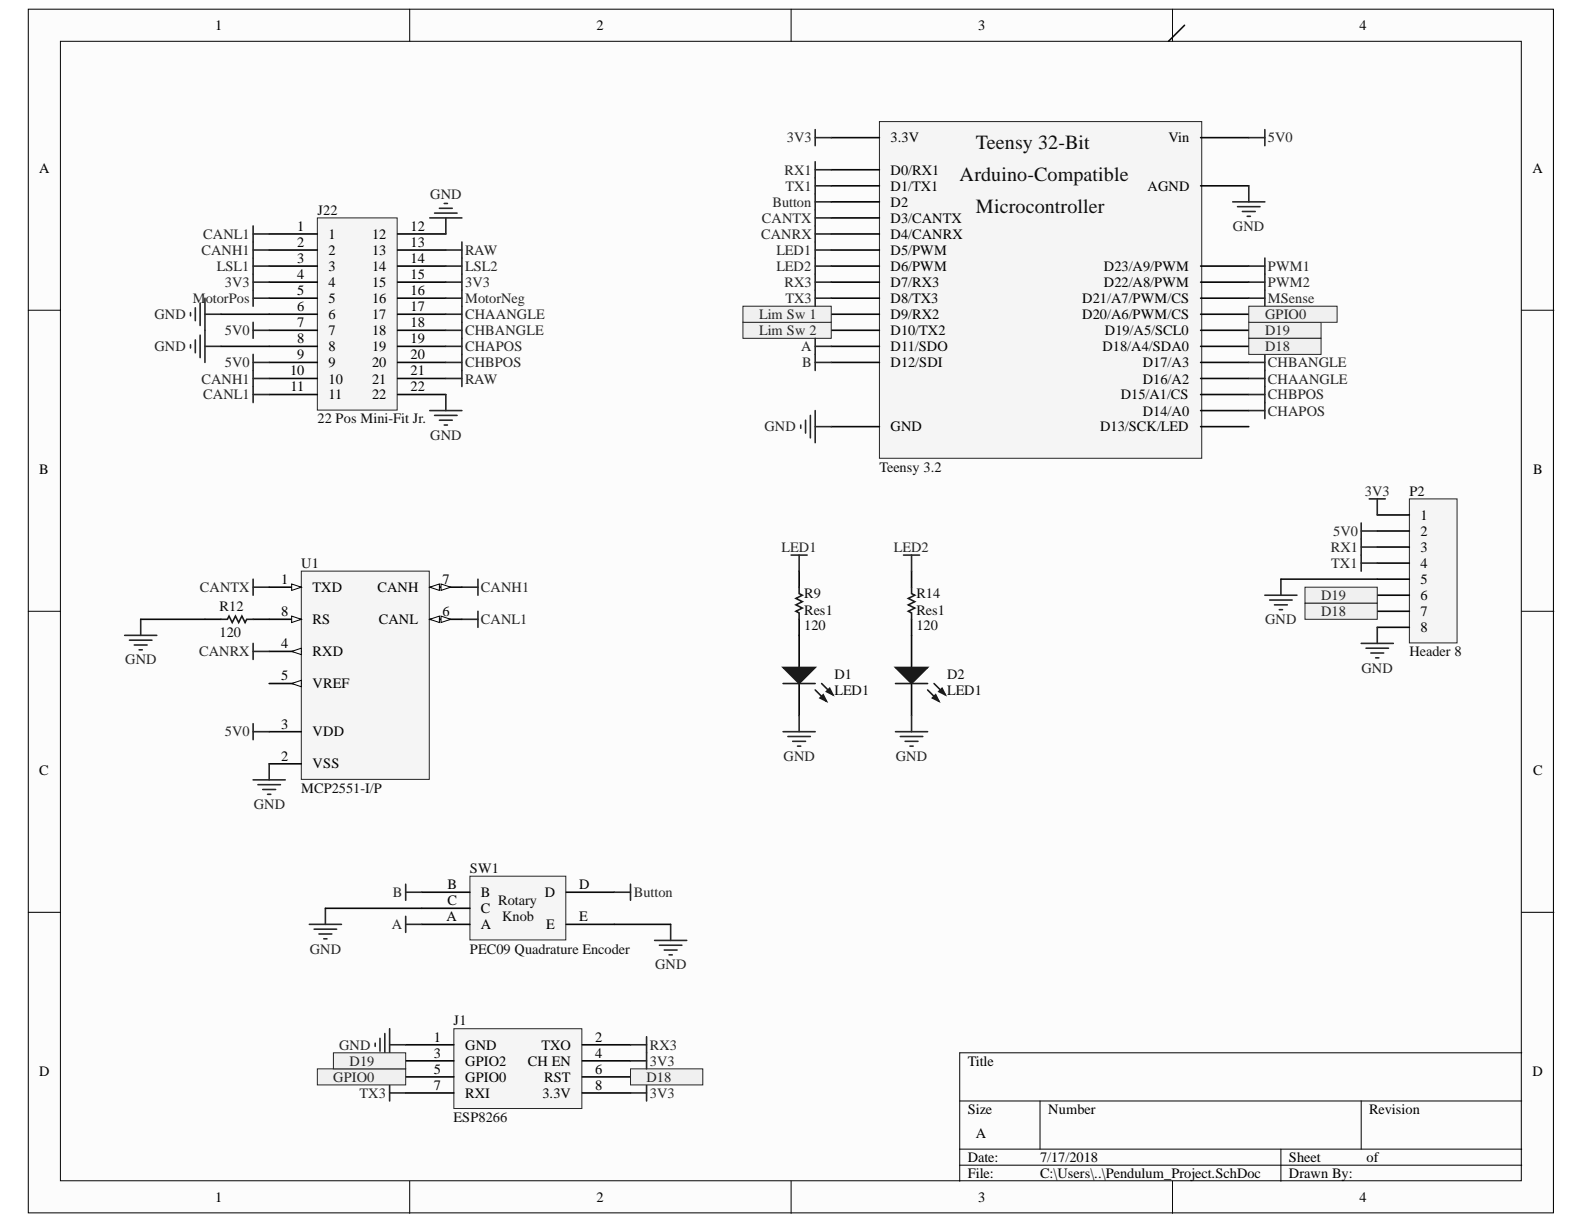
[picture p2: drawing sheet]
<svg xmlns="http://www.w3.org/2000/svg" width="279mm" height="216mm" viewBox="0 0 279 216" stroke-linecap="round" stroke-linejoin="round" font-family="sans-serif">
<defs><g id="words">
<g font-size="3.6" fill="#0e0e0e">
<text x="172.1" y="26.3">Teensy 32-Bit</text>
<text x="169.3" y="32">Arduino-Compatible</text>
<text x="172.1" y="37.6">Microcontroller</text>
</g>
<g font-size="2.5">
<text x="38" y="5.3">1</text>
<text x="105.2" y="5.3">2</text>
<text x="172.6" y="5.3">3</text>
<text x="239.8" y="5.3">4</text>
<text x="157.1" y="25.1">3.3V</text>
<text x="206.1" y="25.1">Vin</text>
<text x="6.9" y="30.4">A</text>
<text x="157.1" y="33.7">D1/TX1</text>
<text x="157.1" y="30.8">D0/RX1</text>
<text x="202.4" y="33.7">AGND</text>
<text x="270.3" y="30.4">A</text>
<text x="52.4" y="40.8">1</text>
<text x="72.4" y="40.8">12</text>
<text x="157.1" y="39.3">D3/CANTX</text>
<text x="157.1" y="36.4">D2</text>
<text x="52.4" y="43.5">2</text>
<text x="52.4" y="46.3">3</text>
<text x="57.9" y="42.1">1</text>
<text x="57.9" y="45">2</text>
<text x="57.9" y="47.8">3</text>
<text x="65.6" y="42.1">12</text>
<text x="65.6" y="45">13</text>
<text x="65.6" y="47.8">14</text>
<text x="72.4" y="43.5">13</text>
<text x="72.4" y="46.3">14</text>
<text x="157.1" y="47.8">D6/PWM</text>
<text x="157.1" y="45">D5/PWM</text>
<text x="157.1" y="42.1">D4/CANRX</text>
<text x="194.7" y="47.8">D23/A9/PWM</text>
<text x="52.4" y="49.2">4</text>
<text x="52.4" y="52">5</text>
<text x="57.9" y="50.7">4</text>
<text x="57.9" y="53.4">5</text>
<text x="65.6" y="50.7">15</text>
<text x="65.6" y="53.4">16</text>
<text x="72.4" y="49.2">15</text>
<text x="72.4" y="52">16</text>
<text x="157.1" y="53.4">D8/TX3</text>
<text x="157.1" y="50.7">D7/RX3</text>
<text x="190.9" y="53.4">D21/A7/PWM/CS</text>
<text x="194.7" y="50.7">D22/A8/PWM</text>
<text x="52.4" y="54.9">6</text>
<text x="52.4" y="57.7">7</text>
<text x="57.9" y="56.3">6</text>
<text x="57.9" y="59.1">7</text>
<text x="65.6" y="56.3">17</text>
<text x="65.6" y="59.1">18</text>
<text x="72.4" y="54.9">17</text>
<text x="72.4" y="57.7">18</text>
<text x="157.1" y="59.1">D10/TX2</text>
<text x="157.1" y="56.3">D9/RX2</text>
<text x="190.9" y="56.3">D20/A6/PWM/CS</text>
<text x="194.9" y="59.1">D19/A5/SCL0</text>
<text x="52.4" y="60.5">8</text>
<text x="52.4" y="63.3">9</text>
<text x="57.9" y="62">8</text>
<text x="57.9" y="64.8">9</text>
<text x="65.6" y="62">19</text>
<text x="65.6" y="64.8">20</text>
<text x="72.4" y="60.5">19</text>
<text x="72.4" y="63.3">20</text>
<text x="157.1" y="64.8">D12/SDI</text>
<text x="157.1" y="62">D11/SDO</text>
<text x="194.5" y="62">D18/A4/SDA0</text>
<text x="201.6" y="64.8">D17/A3</text>
<text x="51.2" y="66.2">10</text>
<text x="51.3" y="69">11</text>
<text x="57.9" y="67.6">10</text>
<text x="57.9" y="70.4">11</text>
<text x="65.6" y="67.6">21</text>
<text x="65.6" y="70.4">22</text>
<text x="72.4" y="66.2">21</text>
<text x="72.4" y="69">22</text>
<text x="197.7" y="70.4">D15/A1/CS</text>
<text x="201.6" y="67.6">D16/A2</text>
<text x="157.1" y="76.1">GND</text>
<text x="194" y="76.1">D13/SCK/LED</text>
<text x="201.6" y="73.3">D14/A0</text>
<text x="6.9" y="83.5">B</text>
<text x="270.4" y="83.5">B</text>
<text x="250.5" y="91.7">1</text>
<text x="250.5" y="94.5">2</text>
<text x="250.5" y="97.3">3</text>
<text x="250.5" y="100.2">4</text>
<text x="49.6" y="103">1</text>
<text x="55.1" y="104.4">TXD</text>
<text x="66.6" y="104.4">CANH</text>
<text x="78.1" y="103">7</text>
<text x="250.5" y="103">5</text>
<text x="250.5" y="105.9">6</text>
<text x="49.6" y="108.7">8</text>
<text x="55.1" y="110.1">RS</text>
<text x="66.8" y="110.1">CANL</text>
<text x="78.1" y="108.7">6</text>
<text x="250.5" y="108.7">7</text>
<text x="250.5" y="111.5">8</text>
<text x="49.6" y="114.3">4</text>
<text x="49.6" y="120">5</text>
<text x="55.1" y="115.8">RXD</text>
<text x="55.1" y="121.4">VREF</text>
<text x="49.6" y="128.5">3</text>
<text x="55.1" y="129.9">VDD</text>
<text x="6.9" y="136.7">C</text>
<text x="49.6" y="134.2">2</text>
<text x="55.1" y="135.6">VSS</text>
<text x="270.4" y="136.7">C</text>
<text x="78.9" y="156.9">B</text>
<text x="78.9" y="159.7">C</text>
<text x="84.8" y="158.2">B</text>
<text x="84.8" y="161.1">C</text>
<text x="96.1" y="158.2">D</text>
<text x="102.2" y="156.9">D</text>
<text x="78.7" y="162.5">A</text>
<text x="84.8" y="163.9">A</text>
<text x="96.3" y="163.9">E</text>
<text x="102.2" y="162.5">E</text>
<text x="76.5" y="183.8">1</text>
<text x="82" y="185.2">GND</text>
<text x="95.5" y="185.2">TXO</text>
<text x="105" y="183.8">2</text>
<text x="6.9" y="189.8">D</text>
<text x="76.5" y="186.5">3</text>
<text x="76.5" y="189.4">5</text>
<text x="82" y="188">GPIO2</text>
<text x="82" y="190.9">GPIO0</text>
<text x="93.1" y="188">CH EN</text>
<text x="96" y="190.9">RST</text>
<text x="105" y="186.5">4</text>
<text x="105" y="189.4">6</text>
<text x="170.7" y="188">Title</text>
<text x="270.3" y="189.8">D</text>
<text x="76.5" y="192.2">7</text>
<text x="82" y="193.6">RXI</text>
<text x="95.7" y="193.6">3.3V</text>
<text x="105" y="192.2">8</text>
<text x="170.7" y="196.5">Size</text>
<text x="184.9" y="196.5">Number</text>
<text x="241.5" y="196.5">Revision</text>
<text x="172.1" y="200.7">A</text>
<text x="170.7" y="205">Date:</text>
<text x="170.7" y="207.8">File:</text>
<text x="183.5" y="205">7/17/2018</text>
<text x="183.5" y="207.8">C:\Users\..\Pendulum_Project.SchDoc</text>
<text x="227.4" y="205">Sheet</text>
<text x="227.4" y="207.8">Drawn By:</text>
<text x="241.1" y="205">of</text>
<text x="38" y="212.1">1</text>
<text x="105.2" y="212.1">2</text>
<text x="172.6" y="212.1">3</text>
<text x="239.8" y="212.1">4</text>
</g>
<g font-size="2.5" fill="#262626">
<text x="138.8" y="25.1">3V3</text>
<text x="223.6" y="25.1">5V0</text>
<text x="75.9" y="35.1">GND</text>
<text x="138.4" y="30.8">RX1</text>
<text x="138.5" y="33.7">TX1</text>
<text x="134.4" y="39.3">CANTX</text>
<text x="136.3" y="36.4">Button</text>
<text x="217.5" y="40.8">GND</text>
<text x="35.5" y="45">CANH1</text>
<text x="35.9" y="42.1">CANL1</text>
<text x="38.2" y="47.8">LSL1</text>
<text x="82" y="47.8">LSL2</text>
<text x="82" y="45">RAW</text>
<text x="134.2" y="42.1">CANRX</text>
<text x="136.9" y="45">LED1</text>
<text x="136.9" y="47.8">LED2</text>
<text x="223.6" y="47.8">PWM1</text>
<text x="34" y="53.4">M</text>
<text x="36.3" y="53.4">otorPos</text>
<text x="39.7" y="50.7">3V3</text>
<text x="82" y="53.4">MotorNeg</text>
<text x="82" y="50.7">3V3</text>
<text x="138.4" y="50.7">RX3</text>
<text x="138.5" y="53.4">TX3</text>
<text x="223.6" y="50.7">PWM2</text>
<text x="223.6" y="53.4">MSense</text>
<text x="27.2" y="56.3">GND</text>
<text x="39.7" y="59.1">5V0</text>
<text x="82" y="56.3">CHAANGLE</text>
<text x="82" y="59.1">CHBANGLE</text>
<text x="133.9" y="59.1">Lim Sw 2</text>
<text x="133.9" y="56.3">Lim Sw 1</text>
<text x="223.1" y="59.1">D19</text>
<text x="223.1" y="56.3">GPIO0</text>
<text x="27.2" y="62">GND</text>
<text x="39.7" y="64.8">5V0</text>
<text x="82" y="62">CHAPOS</text>
<text x="82" y="64.8">CHBPOS</text>
<text x="141.3" y="62">A</text>
<text x="141.5" y="64.8">B</text>
<text x="223.1" y="62">D18</text>
<text x="223.6" y="64.8">CHBANGLE</text>
<text x="35.5" y="67.6">CANH1</text>
<text x="35.9" y="70.4">CANL1</text>
<text x="82" y="67.6">RAW</text>
<text x="223.6" y="70.4">CHBPOS</text>
<text x="223.6" y="67.6">CHAANGLE</text>
<text x="75.9" y="77.5">GND</text>
<text x="134.8" y="76.1">GND</text>
<text x="223.6" y="73.3">CHAPOS</text>
<text x="240.7" y="87.4">3V3</text>
<text x="235.1" y="94.5">5V0</text>
<text x="137.9" y="97.3">LED1</text>
<text x="157.7" y="97.3">LED2</text>
<text x="234.7" y="97.3">RX1</text>
<text x="234.8" y="100.2">TX1</text>
<text x="35.3" y="104.4">CANTX</text>
<text x="84.8" y="104.4">CANH1</text>
<text x="233" y="105.9">D19</text>
<text x="84.8" y="110.1">CANL1</text>
<text x="223.1" y="110.1">GND</text>
<text x="233" y="108.7">D18</text>
<text x="22.1" y="117.2">GND</text>
<text x="35.1" y="115.8">CANRX</text>
<text x="240.1" y="118.6">GND</text>
<text x="39.7" y="129.9">5V0</text>
<text x="138.2" y="134.2">GND</text>
<text x="158" y="134.2">GND</text>
<text x="44.7" y="142.7">GND</text>
<text x="69.3" y="158.2">B</text>
<text x="111.8" y="158.2">Button</text>
<text x="69.1" y="163.9">A</text>
<text x="54.6" y="168.2">GND</text>
<text x="115.5" y="171">GND</text>
<text x="59.8" y="185.2">GND</text>
<text x="114.6" y="185.2">RX3</text>
<text x="58.8" y="190.9">GPIO0</text>
<text x="61.7" y="188">D19</text>
<text x="114" y="190.9">D18</text>
<text x="114.6" y="188">3V3</text>
<text x="63.4" y="193.6">TX3</text>
<text x="114.6" y="193.6">3V3</text>
</g>
<g font-size="2.5" fill="#0e0e0e">
<text x="56" y="37.9">J22</text>
<text x="56" y="74.7">22 Pos Mini-Fit Jr.</text>
<text x="155.1" y="83.2">Teensy 3.2</text>
<text x="248.6" y="87.4">P2</text>
<text x="53.1" y="100.2">U1</text>
<text x="38.7" y="107.8">R12</text>
<text x="141.8" y="105.5">R9</text>
<text x="161.6" y="105.5">R14</text>
<text x="38.7" y="112.4">120</text>
<text x="141.8" y="111.2">120</text>
<text x="141.8" y="108.4">Res1</text>
<text x="161.6" y="111.2">120</text>
<text x="161.6" y="108.4">Res1</text>
<text x="147.2" y="119.7">D1</text>
<text x="167.1" y="119.7">D2</text>
<text x="248.6" y="115.8">Header 8</text>
<text x="147.2" y="122.5">LED1</text>
<text x="167.1" y="122.5">LED1</text>
<text x="53.1" y="139.9">MCP2551-I/P</text>
<text x="82.9" y="154">SW1</text>
<text x="87.9" y="159.7">Rotary</text>
<text x="88.6" y="162.5">Knob</text>
<text x="82.9" y="168.2">PEC09 Quadrature Encoder</text>
<text x="80" y="180.9">J1</text>
<text x="80" y="197.9">ESP8266</text>
</g>
</g></defs>
<g fill="#fcfcfc" stroke="#000" stroke-width=".18">
<path d="M5 1.6h269v212.3h-269z"/>
<path d="M10.7 7.3h257.6v201h-257.6z"/>
</g>
<g fill="none" stroke="#000" stroke-width=".18">
<path d="M72.3 1.6v5.7M139.5 1.6v5.7M206.8 1.6v5.7M5 54.7h5.7M268.4 54.7h5.7M5 107.8h5.7M268.4 107.8h5.7M5 160.9h5.7M268.4 160.9h5.7M169.3 194.2h99.1M183.4 194.2v8.5M240.1 194.2v8.5"/>
<path d="M268.4 185.7h-99.1v22.7M72.3 208.4v5.6M139.5 208.4v5.6M169.3 202.7h99.1M169.3 205.5h99.1M206.8 208.4v5.6M225.9 202.7v5.7"/>
</g>
<path d="M208.9 4.5l-2.8 2.8" fill="none" stroke="#0e0e0e" stroke-width=".28"/>
<path d="M155.1 21.4h56.9v59.4h-56.9z" fill="#f5f5f5" stroke="#262626" stroke-width=".18"/>
<g fill="none" stroke="#000" stroke-width=".28">
<path d="M146.6 38.4h8.5M146.6 35.6h8.5M146.6 32.8h8.5M146.6 29.9h8.5M146.6 24.3h8.5M211.8 32.8h8.5M211.8 24.3h8.5M146.6 58.3h8.5M146.6 55.4h8.5M146.6 52.6h8.5M146.6 49.8h8.5M146.6 46.9h8.5"/>
<path d="M146.6 44.1h8.5M146.6 41.3h8.5M211.8 58.3h8.5M211.8 55.4h8.5M211.8 52.6h8.5M211.8 49.8h8.5M211.8 46.9h8.5M146.6 63.9h8.5M146.6 61.1h8.5M146.6 75.3h8.5M211.8 63.9h8.5M211.8 61.1h8.5"/>
<path d="M211.8 75.3h8.5M211.8 72.4h8.5M211.8 69.6h8.5M211.8 66.8h8.5"/>
</g>
<path d="M56 38.4h14.1v33.9h-14.1z" fill="#f5f5f5" stroke="#262626" stroke-width=".18"/>
<g fill="none" stroke="#000" stroke-width=".28">
<path d="M47.5 41.3h8.5M47.5 44.1h8.5M47.5 46.9h8.5M47.5 49.8h8.5M47.5 52.6h8.5M47.5 55.4h8.5M47.5 58.3h8.5M70.1 41.3h8.5M70.1 44.1h8.5M70.1 46.9h8.5M70.1 49.8h8.5M70.1 52.6h8.5"/>
<path d="M70.1 55.4h8.5M70.1 58.3h8.5M47.5 61.1h8.5M47.5 63.9h8.5M47.5 66.8h8.5M47.5 69.6h8.5M70.1 61.1h8.5M70.1 63.9h8.5M70.1 66.8h8.5M70.1 69.6h8.5"/>
</g>
<g fill="none" stroke="#262626" stroke-width=".28">
<path d="M75.8 38.4h5.7M76.7 37.6h3.9M77.5 36.7h2.3M78.4 35.9h.5M78.6 38.4v2.9M143.8 38.4h2.8M143.8 37v2.9M220.3 24.3h2.8M223.1 22.9v2.8M33.6 55.1v.6M34.5 54.3v2.3M34.5 60v2.2"/>
<path d="M35.3 53.4v4M35.3 59.1v4M36.1 52.6v11.3M36.1 55.4h2.9M44.6 46.9h2.9M44.6 52.6h2.9M44.6 45.5v2.9M44.6 51.2v2.8M78.6 46.9h2.9M78.6 52.6h2.9M78.6 55.4h2.9M78.6 58.3h2.9"/>
<path d="M78.6 44.1h2.9M81.5 42.7v5.7M81.5 51.2v17M220.3 46.9h2.8M220.3 49.8h2.8M223.1 45.5v5.7M33.6 60.8v.6M36.1 61.1h2.9M44.6 65.3v5.7M44.6 66.8h2.9M44.6 69.6h2.9M75.8 72.4h5.7"/>
<path d="M76.7 73.3h3.9M77.5 74.1h2.3M78.4 75h.5M78.6 66.8h2.9M78.6 69.6v2.8M78.6 61.1h2.9M78.6 63.9h2.9M220.3 66.8h2.8M220.3 72.4h2.8M220.3 63.9h2.8M220.3 69.6h2.8M223.1 62.5v11.3"/>
<path d="M44.6 102.2v2.8M44.6 103.6h2.9M81.5 103.6h2.8M81.5 109.2h2.8M84.3 102.2v2.8M84.3 107.8v2.9"/>
</g>
<path d="M53.1 100.7h22.6v36.8h-22.6z" fill="#f5f5f5" stroke="#262626" stroke-width=".18"/>
<path d="M47.5 103.6h5.6" fill="none" stroke="#000" stroke-width=".28"/>
<path d="M51.4 103l1.7 .6-1.7 .5z" fill="#fcfcfc"/>
<path d="M51.4 103l1.7 .6-1.7 .5z" fill="none" stroke="#000" stroke-width=".18"/>
<path d="M47.5 114.9h5.6M47.5 134.7h5.6M47.5 129.1h5.6" fill="none" stroke="#000" stroke-width=".28"/>
<path d="M51.4 114.9l1.7-.6v1.2z" fill="#fcfcfc"/>
<path d="M51.4 114.9l1.7-.6v1.2z" fill="none" stroke="#000" stroke-width=".18"/>
<path d="M47.5 120.6h5.6" fill="none" stroke="#000" stroke-width=".28"/>
<path d="M51.4 120.6l1.7-.6v1.1z" fill="#fcfcfc"/>
<path d="M51.4 120.6l1.7-.6v1.1z" fill="none" stroke="#000" stroke-width=".18"/>
<path d="M75.8 109.2h5.7" fill="none" stroke="#000" stroke-width=".28"/>
<path d="M75.8 109.2l1.7-.5v1.1z" fill="#fcfcfc"/>
<path d="M75.8 109.2l1.7-.5v1.1z" fill="none" stroke="#000" stroke-width=".18"/>
<path d="M77.8 108.7l1.7 .5-1.7 .6z" fill="#fcfcfc"/>
<path d="M77.8 108.7l1.7 .5-1.7 .6z" fill="none" stroke="#000" stroke-width=".18"/>
<path d="M75.8 103.6h5.7" fill="none" stroke="#000" stroke-width=".28"/>
<path d="M75.8 103.6l1.7-.6v1.1z" fill="#fcfcfc"/>
<path d="M75.8 103.6l1.7-.6v1.1z" fill="none" stroke="#000" stroke-width=".18"/>
<path d="M77.8 103l1.7 .6-1.7 .5z" fill="#fcfcfc"/>
<path d="M77.8 103l1.7 .6-1.7 .5z" fill="none" stroke="#000" stroke-width=".18"/>
<path d="M47.5 109.2h5.6" fill="none" stroke="#000" stroke-width=".28"/>
<path d="M51.4 108.7l1.7 .5-1.7 .6z" fill="#fcfcfc"/>
<path d="M51.4 108.7l1.7 .5-1.7 .6z" fill="none" stroke="#000" stroke-width=".18"/>
<g fill="none" stroke="#262626" stroke-width=".28">
<path d="M143.8 22.9v2.8M143.8 28.5v5.7M143.8 39.9v8.5M143.8 24.3h2.8M143.8 29.9h2.8M143.8 32.8h2.8M143.8 41.3h2.8M143.8 44.1h2.8M143.8 46.9h2.8M141.2 75v.5M142.1 74.1v2.3M142.9 73.3v3.9"/>
<path d="M143.8 72.4v5.7M143.8 75.3h2.8M22 112.1h5.7M22.8 112.9h4M23.7 113.8h2.3M24.5 114.6h.6M24.8 109.2v2.9M44.6 113.5v2.8M44.6 114.9h2.9M44.6 137.6h5.7M45.5 138.4h4M46.3 139.3h2.3"/>
<path d="M47.5 134.7v2.9M47.2 140.1h.6"/>
</g>
<path d="M36.1 109.2h2.9M44.6 109.2h2.9M141 100.7v2.9M141 109.2v8.5M141 120.6v5.6" fill="none" stroke="#000" stroke-width=".28"/>
<path d="M39 109.2h1.1l.3-.5 .6 1.1 .5-1.1 .6 1.1 .6-1.1 .5 1.1 .3-.6h1.1M141 103.6v1.1l.5 .3-1.1 .6 1.1 .5-1.1 .6 1.1 .6-1.1 .5 .6 .3v1.1" fill="none" stroke="#1c1c1c" stroke-width=".28"/>
<path d="M138.1 117.7h5.7l-2.8 2.9z" fill="#1c1c1c"/>
<path d="M138.1 117.7h5.7l-2.8 2.9zM143.8 121.7l2 2M144.9 120.6l2 1.9" fill="none" stroke="#1c1c1c" stroke-width=".28"/>
<path d="M144.6 123.1l.6-.6 .6 1.2z" fill="#1c1c1c"/>
<path d="M144.6 123.1l.6-.6 .6 1.2z" fill="none" stroke="#1c1c1c" stroke-width=".28"/>
<path d="M145.8 122l.5-.6 .6 1.1z" fill="#1c1c1c"/>
<path d="M160.8 103.6v1.1l.6 .3-1.2 .6 1.2 .5-1.2 .6 1.2 .6-1.2 .5 .6 .3v1.1M138.1 120.6h5.7M145.8 122l.5-.6 .6 1.1z" fill="none" stroke="#1c1c1c" stroke-width=".28"/>
<path d="M138.1 129.1h5.7M139 129.9h3.9M139.8 130.8h2.3M140.7 131.6h.5M141 126.2v2.9" fill="none" stroke="#262626" stroke-width=".28"/>
<path d="M160.8 100.7v2.9M160.8 109.2v8.5M160.8 120.6v5.6" fill="none" stroke="#000" stroke-width=".28"/>
<path d="M158 117.7h5.6l-2.8 2.9z" fill="#1c1c1c"/>
<path d="M158 117.7h5.6l-2.8 2.9zM163.6 121.7l2 2M164.8 120.6l1.9 1.9" fill="none" stroke="#1c1c1c" stroke-width=".28"/>
<path d="M164.5 123.1l.5-.6 .6 1.2z" fill="#1c1c1c"/>
<path d="M164.5 123.1l.5-.6 .6 1.2z" fill="none" stroke="#1c1c1c" stroke-width=".28"/>
<path d="M165.6 122l.6-.6 .5 1.1z" fill="#1c1c1c"/>
<path d="M158 120.6h5.6M165.6 122l.6-.6 .5 1.1z" fill="none" stroke="#1c1c1c" stroke-width=".28"/>
<g fill="none" stroke="#262626" stroke-width=".28">
<path d="M44.6 48.4v2.8M44.6 49.8h2.9M139.5 97.9h2.9M141 97.9v2.8M159.4 97.9h2.8M160.8 97.9v2.8M44.6 129.1h2.9M44.6 127.6v2.9M158 129.1h5.6M158.8 129.9h4M159.7 130.8h2.2M160.5 131.6h.6"/>
<path d="M160.8 126.2v2.9"/>
</g>
<g fill="#f0f0f0" stroke="#262626" stroke-width=".18">
<path d="M131 56.8h15.6v2.9h-15.6z" fill-rule="evenodd"/>
<path d="M131 54h15.6v2.8h-15.6z" fill-rule="evenodd"/>
</g>
<path d="M217.4 35.6h5.7M218.3 36.5h4M219.1 37.3h2.3M220 38.2h.6M220.3 32.8v2.8M220.3 52.6h2.8M223.1 51.2v2.8" fill="none" stroke="#262626" stroke-width=".28"/>
<path d="M248.6 88h8.4v25.4h-8.4z" fill="#f5f5f5" stroke="#262626" stroke-width=".18"/>
<path d="M242.9 90.8h5.7M242.9 93.7h5.7M242.9 96.5h5.7M242.9 99.3h5.7M242.9 102.2h5.7M242.9 105h5.7M242.9 107.8h5.7M242.9 110.7h5.7" fill="none" stroke="#000" stroke-width=".28"/>
<g fill="#f0f0f0" stroke="#262626" stroke-width=".18">
<path d="M220.3 56.8h12.7v2.9h-12.7z" fill-rule="evenodd"/>
<path d="M220.3 59.7h12.7v2.8h-12.7z" fill-rule="evenodd"/>
<path d="M230.2 103.6h12.7v2.8h-12.7z" fill-rule="evenodd"/>
<path d="M230.2 106.4h12.7v2.8h-12.7z" fill-rule="evenodd"/>
</g>
<g fill="none" stroke="#262626" stroke-width=".28">
<path d="M44.6 39.9v5.6M44.6 56.8v2.9M44.6 41.3h2.9M44.6 44.1h2.9M44.6 58.3h2.9M78.6 49.8h2.9M81.5 48.4v2.8M44.6 62.5v2.8M44.6 63.9h2.9M241.5 88h2.8M242.9 88v2.8M240.1 113.5h5.7"/>
<path d="M241 114.3h3.9M241.8 115.2h2.3M242.7 116h.5M242.9 110.7v2.8"/>
</g>
<path d="M80.1 181.5h22.5v14h-22.5z" fill="#f5f5f5" stroke="#262626" stroke-width=".18"/>
<path d="M71.6 184.3h8.5M71.6 187.1h8.5M71.6 190h8.5M71.6 192.8h8.5M102.7 184.3h8.5M102.7 187.1h8.5M102.7 190h8.5M102.7 192.8h8.5" fill="none" stroke="#000" stroke-width=".28"/>
<path d="M82.9 154.6h16.9v11.2h-16.9z" fill="#f5f5f5" stroke="#262626" stroke-width=".18"/>
<path d="M74.4 157.4h8.5M99.9 157.4h8.5M74.4 160.2h8.5M74.4 163h8.5M99.9 163h8.5" fill="none" stroke="#000" stroke-width=".28"/>
<g fill="none" stroke="#262626" stroke-width=".28">
<path d="M143.8 34.2v2.8M143.8 35.6h2.8M143.8 48.4v5.6M143.8 59.7v5.6M143.8 49.8h2.8M143.8 52.6h2.8M143.8 63.9h2.8M143.8 61.1h2.8M71.6 157.4h2.8M71.6 156v2.8M108.4 157.4h2.8M111.2 156v2.8"/>
<path d="M54.6 163h5.6M55.4 163.9h4M56.3 164.7h2.2M57.1 165.6h.6M57.4 160.2v2.8M71.6 163h2.8M71.6 161.6v2.9M115.5 165.9h5.6M116.3 166.7h4M117.2 167.6h2.2M118 168.4h.6M118.3 163v2.9"/>
<path d="M66.2 184v.6M67 183.2v2.2M67.9 182.3v4M68.7 181.5v5.6M68.7 191.4v2.8M68.7 192.8h2.9M68.7 184.3h2.9M111.2 192.8h2.8M111.2 184.3h2.8M114 182.9v2.8M114 191.4v2.8"/>
</g>
<g fill="#f0f0f0" stroke="#262626" stroke-width=".18">
<path d="M56 188.5h15.6v2.9h-15.6z" fill-rule="evenodd"/>
<path d="M220.3 54h15.6v2.8h-15.6z" fill-rule="evenodd"/>
<path d="M58.8 185.7h12.8v2.8h-12.8z" fill-rule="evenodd"/>
</g>
<path d="M39 55.4h8.5M39 61.1h8.5M24.8 109.2h11.3M57.4 160.2h17M108.4 163h9.9" fill="none" stroke="#0e0e0e" stroke-width=".28"/>
<path d="M111.2 188.5h12.8v2.9h-12.8z" fill-rule="evenodd" fill="#f0f0f0" stroke="#262626" stroke-width=".18"/>
<path d="M240.1 92.2v8.5M240.1 96.5h2.8M240.1 99.3h2.8M240.1 93.7h2.8M223.1 105h5.7M224 105.8h3.9M224.8 106.7h2.3M225.7 107.5h.5M225.9 102.2v2.8M111.2 187.1h2.8M114 185.7v2.8" fill="none" stroke="#262626" stroke-width=".28"/>
<path d="M225.9 102.2h17" fill="none" stroke="#0e0e0e" stroke-width=".28"/>
<use href="#words"/>
</svg>
